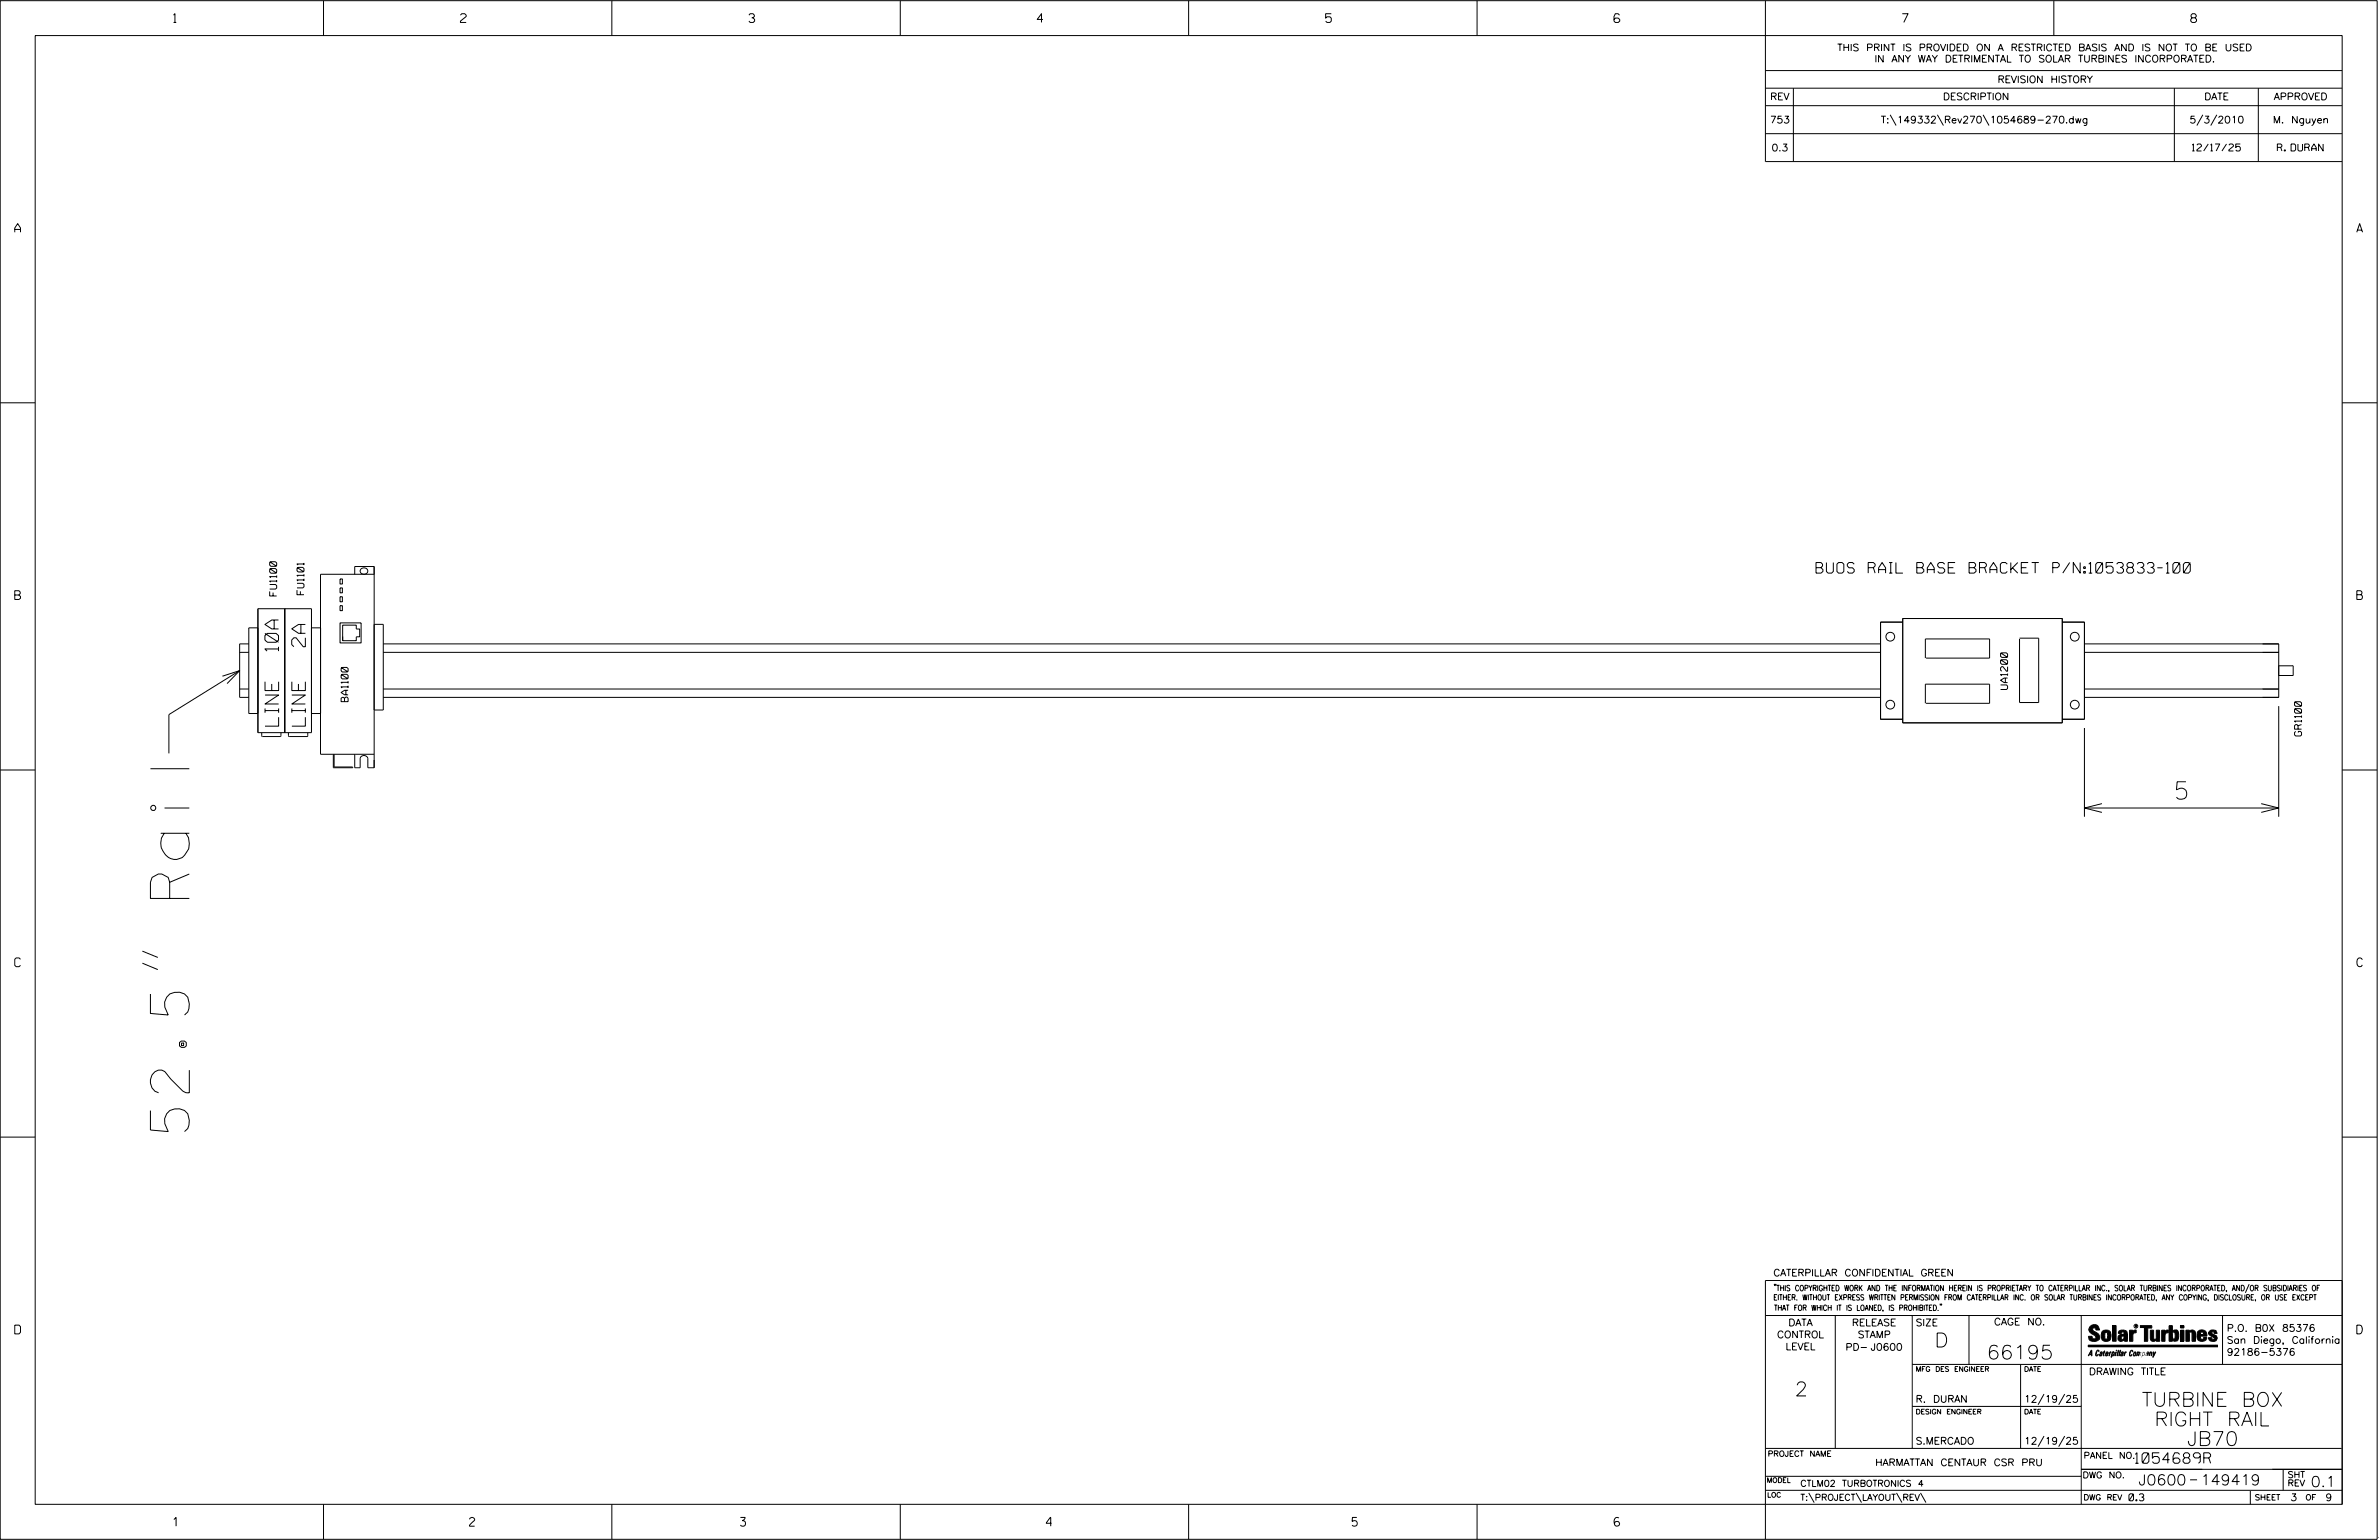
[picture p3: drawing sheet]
<svg xmlns="http://www.w3.org/2000/svg" width="864mm" height="559mm" viewBox="0 0 864 559" stroke-linecap="round" stroke-linejoin="round" font-family="sans-serif">
<defs><g id="words">
<text font-size="14.1" x="68.7" y="410.6" transform="rotate(-90 68.7 410.6)">52.5&quot; Rail</text>
<text font-size="6.3" x="790.1" y="290">5</text>
<g font-size="5.1">
<text x="702.3" y="488.8">D</text>
<text x="721.2" y="493.2">66195</text>
<text x="651.5" y="506.5">2</text>
<text x="777.5" y="510.3">TURBINE BOX</text>
<text x="782.1" y="517.4">RIGHT RAIL</text>
<text x="793.9" y="524.5">JB70</text>
</g>
<g font-size="4.9">
<text x="101.1" y="236.2" transform="rotate(-90 101.1 236.2)">10A</text>
<text x="110.8" y="234.7" transform="rotate(-90 110.8 234.7)">2A</text>
<text x="101.1" y="263.5" transform="rotate(-90 101.1 263.5)">LINE</text>
<text x="110.9" y="263.5" transform="rotate(-90 110.9 263.5)">LINE</text>
</g>
<text font-size="3.9" x="659.2" y="208">BUOS RAIL BASE BRACKET P/N:1053833-100</text>
<g font-size="3.8">
<text x="775.1" y="531">1054689R</text>
<text x="776.3" y="538.9">J0600</text>
<text x="798.8" y="538.9">149419</text>
<text x="838.8" y="539.5">0.1</text>
</g>
<g font-size="3.2">
<text x="63" y="8.2">1</text>
<text x="167.2" y="8.2">2</text>
<text x="271.8" y="8.2">3</text>
<text x="376.5" y="8.2">4</text>
<text x="481.2" y="8.2">5</text>
<text x="690.6" y="8.2">7</text>
<text x="795.3" y="8.2">8</text>
<text x="5.4" y="84.3">A</text>
<text x="855.5" y="84.3">A</text>
<text x="5.4" y="217.5">B</text>
<text x="855.6" y="217.5">B</text>
<text x="5.4" y="350.8">C</text>
<text x="855.6" y="350.8">C</text>
<text x="5.4" y="484">D</text>
<text x="855.6" y="484">D</text>
<text x="62.8" y="553.8">1</text>
<text x="170.4" y="553.8">2</text>
<text x="268.8" y="553.8">3</text>
<text x="379.8" y="553.8">4</text>
<text x="490.8" y="553.8">5</text>
<text x="585.9" y="553.8">6</text>
</g>
<g font-size="2.5">
<text x="666.9" y="18.5">THIS PRINT IS PROVIDED ON A RESTRICTED BASIS AND IS NOT TO BE USED</text>
<text x="680.5" y="22.6">IN ANY WAY DETRIMENTAL TO SOLAR TURBINES INCORPORATED.</text>
<text x="725.1" y="30">REVISION HISTORY</text>
<text x="642.6" y="36.3">REV</text>
<text x="705.3" y="36.3">DESCRIPTION</text>
<text x="800.2" y="36.3">DATE</text>
<text x="825.4" y="36.3">APPROVED</text>
<text x="642.5" y="44.7">753</text>
<text x="682.8" y="44.7">T:\149332\Rev270\1054689-270.dwg</text>
<text x="794.8" y="44.7">5/3/2010</text>
<text x="825.1" y="44.7">M. Nguyen</text>
<text x="643.1" y="54.8">0.3</text>
<text x="795.8" y="54.8">12/17/25</text>
<text x="826.7" y="54.8">R. DURAN</text>
<text x="110.3" y="215.8" transform="rotate(-90 110.3 215.8)">FU1101</text>
<text x="100.4" y="216.3" transform="rotate(-90 100.4 216.3)">FU1100</text>
<text x="728.8" y="250.2" transform="rotate(-90 728.8 250.2)">UA1200</text>
<text x="126.4" y="254.6" transform="rotate(-90 126.4 254.6)">BA1100</text>
<text x="835.5" y="267.1" transform="rotate(-90 835.5 267.1)">GR1100</text>
<text x="643.8" y="463">CATERPILLAR CONFIDENTIAL GREEN</text>
<text x="645.1" y="485.5">CONTROL</text>
<text x="649.2" y="481.1">DATA</text>
<text x="672.3" y="481.1">RELEASE</text>
<text x="674.4" y="485.5">STAMP</text>
<text x="695.4" y="481.1">SIZE</text>
<text x="723.8" y="480.8">CAGE NO.</text>
<text x="808.4" y="483.1">P.O. B0X 85376</text>
<text x="648.2" y="489.8">LEVEL</text>
<text x="669.9" y="490">PD- J0600</text>
<text x="808.4" y="487.5">San Diego, California</text>
<text x="808.4" y="491.8">92186-5376</text>
<text x="758.3" y="498.9">DRAWING TITLE</text>
<text x="695.4" y="508.9">R. DURAN</text>
<text x="734.8" y="508.9">12/19/25</text>
<text x="695.4" y="524.1">S.MERCADO</text>
<text x="734.8" y="524.1">12/19/25</text>
<text x="680.7" y="531.9">HARMATTAN CENTAUR CSR PRU</text>
<text x="772.8" y="544.6">0.3</text>
<text x="831.4" y="544.6">3</text>
<text x="844.2" y="544.6">9</text>
</g>
<g font-size="2.3">
<text x="756.4" y="529.2">PANEL NO.</text>
<text x="653.5" y="539.4">CTLM02 TURBOTRONICS 4</text>
<text x="756" y="536.3">DWG NO.</text>
<text x="830.4" y="539.3">REV</text>
<text x="830.4" y="536.2">SHT</text>
<text x="653.5" y="544.5">T:\PROJECT\LAYOUT\REV\</text>
</g>
<g font-size="2">
<text x="643.8" y="468.4">&quot;THIS COPYRIGHTED WORK AND THE INFORMATION HEREIN IS PROPRIETARY TO CATERPILLAR INC., SOLAR TURBINES INCORPORATED, AND/OR SUBSIDIARIES OF</text>
<text x="643.8" y="471.8">EITHER. WITHOUT EXPRESS WRITTEN PERMISSION FROM CATERPILLAR INC. OR SOLAR TURBINES INCORPORATED, ANY COPYING, DISCLOSURE, OR USE EXCEPT</text>
<text x="644" y="475.6">THAT FOR WHICH IT IS LOANED, IS PROHIBITED.&quot;</text>
<text x="641.7" y="528.5">PROJECT NAME</text>
<text x="756.3" y="544.3">DWG REV</text>
<text x="818.5" y="544.3">SHEET</text>
<text x="836.9" y="544.3">OF</text>
</g>
<g font-size="1.8">
<text x="695.4" y="497.6">MFG DES ENGINEER</text>
<text x="734.8" y="497.6">DATE</text>
<text x="695.4" y="513.1">DESIGN ENGINEER</text>
<text x="734.8" y="513.1">DATE</text>
<text x="641.3" y="538">MODEL</text>
<text x="641.5" y="543.3">LOC</text>
</g>
<text font-size=".9" x="775.1" y="481.7">R</text>
</g></defs>
<g fill="none" stroke="#000" stroke-width=".36">
<path d="M.1 .2h862.8v558.4h-862.8zM12.8 12.9h837.4v533h-837.4zM117.4 .2v12.7M222.1 .2v12.7M326.8 .2v12.7M431.5 .2v12.7M536.2 .2v12.7M587.9 5.5l-.5-.5h-1l-.5 1v1.7l.5 .4h1l.6-.4v-.6l-.6-.5h-1l-.5 .5M640.9 .2v58.4h209.3M745.6 .2v12.7M640.9 25.6h209.3M640.9 32h209.3"/>
<path d="M640.9 38.3h209.3M651 32v26.6M789.3 32v26.6M819.8 32v26.6M640.9 48.5h209.3M686.2 41.7l2.1 3.8M703.3 41.7l2.2 3.8M719.9 41.7l2.1 3.8M799.6 41.7l-2.1 3.8M804.7 41.7l-2.2 3.8M.1 146.2h12.7M850.2 146.2h12.7"/>
<path d="M123.4 219.8h.9v1.8h-.9zM123.4 216.5h.9v1.9h-.9zM123.4 213.3h.9v1.8h-.9zM123.4 210.1h.9v1.8h-.9zM128.8 208.4v-2.8h7v73h-2.3v-3.3a1.42 1.42 0 0 0-1.4-1.2 1.42 1.42 0 0 0-1.4 1.2v3.3h-1.9v-4.9M131.1 206.4a1.25 1.25 0 0 1 2 0 1.25 1.25 0 0 1-.4 1.9 1.23 1.23 0 0 1-1.6-.3 1.23 1.23 0 0 1 0-1.6zM135.8 208.4h-19.5v65.3h19.5M87 236.7h3.3M90.3 233.6h-3.3v19.4h3.3M93.6 220.9h19.5v45h-19.5zM93.6 227.8h-3.3v31.1h3.3M103.4 220.9v45"/>
<path d="M113.1 227.8h3.3M123.4 226h7.7v7.3h-7.7zM124.4 231v1.5h4.9v-1.4h1.3v-2.9h-1.3v-1.4h-4.9v5.7M135.8 226.6h3.3v31h-3.3M139.1 233.6h543.6M139.1 236.7h543.6M690.7 225.7h-8v35.3h8M690.7 224.4h57.9v37.9h-57.9zM698.9 238.8v-7h23.3v7h-23M733.1 231.6h7v23.3h-7v-23.1M748.7 225.7h8v35.3h-8M756.7 233.6h70.5v19.4h-70.5"/>
<path d="M756.7 236.7h70.5M80.8 245.4l6.2-2.1-4.6 4.7M87 250h3.3M87 243.3l-25.7 16v14.1M113.1 258.9h3.3M139.1 250h543.6M139.1 253h543.6M698.9 255.2v-7h23.3v7h-23M756.7 250h70.5M827.2 256.2v40.2M827.2 241.6h5.2v3.5h-5.2M.1 279.4h12.7"/>
<path d="M95 265.9v1.1l.3 .3h6.4l.3-.3v-1.1M104.7 265.9v1.1l.3 .3h6.4l.3-.3v-1.1M121 273.7v4.9h7.1v-.3h-6.8v-4.6M756.7 264.2v32.2M850.2 279.4h12.7M756.7 293.2h70.5M763 291.6l-6.3 1.6 6.3 1.6M820.8 291.6l6.4 1.6-6.4 1.6M51.7 349.5l5.6 2.3M51.7 345.1l5.6 2.3M.1 412.6h12.7M850.2 412.6h12.7"/>
<path d="M640.9 477.3h209.3M644.2 466.1l-.1 .4M644.7 466.1l-.2 .4M666.2 477.3v48.3M694.2 477.3v48.3M704.4 473.3l-.1 .4M704.8 473.3l-.1 .4M714.8 477.3v17.8M755.5 477.3v68.6M806.8 477.3v17.8M816.5 466l-1.4 3.1M850.2 464.6h-209.3v94"/>
<path d="M850.2 464.8v81.1M694.2 495.1h156M733.5 495.1v30.5M758.6 481.4a2.02 2.02 0 0 1 3.1-.1l.5 1.3h-1.3l-.2-.6-.4-.2-.6 .1-.1 .4 .4 .7a2.46 2.46 0 0 1 2.2 2.9 2.83 2.83 0 0 1-3.8 .3l-.3-1.3h1.3l.2 .7 .6 .3 .5-.2 .2-.5-.4-.6-1.9-1.2-.4-.9zM759.2 491.3h-.7l.7-1.2v1.9h.2l-.1-2.1-1.3 2.1 .5-.5h.7M761.3 490l.3-.2 .4 .3-.1 .3-.3-.4-.4 .3-.3 1.6h.4l.4-.5-.3 .6-.4 .1-.3-.4zM762.6 490.6l.5-.1-.1 1.4h-.9a.74 .74 0 0 1 .9-.8l-.3 .7-.5 .1 .2-.5 .6-.2v-.5l-.7 .2zM763 483.2a2.17 2.17 0 0 1 3.1 0l.3 1.4-.3 1.5a2.17 2.17 0 0 1-3.1 0l-.3-1.5zM763.6 490.5l.4-.4 .2 .6h-.3l-.3 .9 .2 .4-.3-.1zM764.1 483.7l.5-.4 .4 .3v2.2l-.4 .2-.5-.2zM764.6 491.1l.6 .2v-.7l-.4-.1-.4 .6-.1 .8h.6M764.6 491.1l-.1 .8h.4"/>
<path d="M764.6 482.6v.8M764.8 490.7l.4 .1v.3h-.6zM765 491.5l-.1 .4zM766 490.5l-.5 1.5zM766 490.8l.4-.3-.4 .4M766.9 481h1.3v5.7h-1.3zM767 490.8l.5 .1-.3 .8-.4 .2zM767.3 490.5h-.5l-.5 2M767.3 490.5a.8 .8 0 0 1 .2 1 .8 .8 0 0 1-.9 .4l-.1 .6M767.3 490.5l-.1 .2M768.1 490.5l-.4 1.5zM768.2 489.9h.3l-.1 .2h-.2z"/>
<path d="M769 489.9l-.5 2.1zM769.7 489.9l-.6 2.1zM770.1 491.4l.5-.3-.5 .8zM770.4 491.9h.1M770.6 491.1l.1-.4-.7 .2 .1-.3 .6-.1 .2 .3-.5 1.1M770.6 491.1a.74 .74 0 0 0-.8 .8h.6M771 484.8h-.7l-.3 .6 .4 .7 .5-.3 .1-2.4h-.8l-.1 .4h-1.2a1.71 1.71 0 0 1 1.8-1.3 1.71 1.71 0 0 1 1.6 1.4v2.8h-1.1l-.1-.6M771 484.2l-1.5 .1a1.41 1.41 0 0 0 0 2.4l.5 .1 1.1-.7M771.2 486.1h-.1M771.4 490.5l.1 .3 .4-.3-.9 1.5zM771.5 490.8h.1M773 482.7h1.2v.5l.5-.5 .7-.1v1h-.6l-.5 .4-.1 2.7h-1.2z"/>
<path d="M773.3 490.3l.6-.4 .4 .2-.1 .4-.3-.4a1.28 1.28 0 0 0-.5 1.8l.6-.4-.1 .4-.8 .1zM774.7 490.8l.5-.3a.88 .88 0 0 1 .2 .9 .88 .88 0 0 1-.7 .7l-.2-.2zM774.8 490.9h.5l-.3 1h-.3l-.2-.2zM775.2 490.5l-.1 .2M776.8 481h4.3v.9h-1.5v4.8h-1.3M776.8 490.6l-.8 .2v-.3l-.4 1.5 .8-1.3v1.3l.3-1.2M779.3 491.1h.4M779.6 490.5h.3l-.3 1.4M779.6 490.7h.2l-.1 .4M779.7 491.1l-.1 .4M779.7 491.1l-.4 .2M780.1 492l.4-1.5 .1 .3 .3-.3 .3 .2-.3 1.3v-1.3l-.7 1.3"/>
<path d="M780.6 482.7h1.2v2.7l.1 .4 .4 .3 .4-.7v-2.7h1.2l.1 4h-1.3v-.5l-1.1 .6-.7-.3-.3-.7zM781.6 492.5l1-2-.8 1.3-.2-1.3-.2 2M784.7 482.7h1.2v.5l.5-.5 .7-.1v1h-.5l-.6 .4-.1 2.7h-1.2zM787.4 481h1.2v2a1.4 1.4 0 0 1 2.2 .2l.1 1.4-.4 1.9-1.5 .1-.4-.5v-1l.5 .9 .5-.3v-2.1l-.5-.4-.5 .7v2.8h-1.2zM791.5 482.7h1.3v4h-1.3zM791.5 481h1.3v.9h-1.3zM793.5 482.7h1.3v.4l.7-.5 1.1 .2 .4 .6v3.3h-1.3l-.2-3.4-.7 .2v3.2h-1.3zM794.8 483.1h.1M797.7 483.2a1.92 1.92 0 0 1 2.4-.5 1.92 1.92 0 0 1 1 2.1h-2.3v.8l.6 .5 .5-.3v-.5h1.2a1.83 1.83 0 0 1-2.1 1.4 1.83 1.83 0 0 1-1.5-2.1zM798.8 484.2v.6M799.1 483.4h.6l.2 .8h-1.1zM804.6 482.9a1.84 1.84 0 0 0-2.9 .8 3.3 3.3 0 0 0 2.2 1.9l-.5 .5-.4-.3-.1-.4h-1.2l.1 .6a1.92 1.92 0 0 0 2.9 .4"/>
<path d="M804.9 483.8h-1.2l-.2-.6-.5 .1-.1 .3 .1 .3 1.8 .9M805.1 488.1h-47.1v.6h47.1M694.2 510.3h61.3M742 505.8l-2.2 3.9M749.5 505.8l-2.2 3.9M640.9 525.6h209.2M640.9 535.7h114.6M742 521.1l-2.2 3.8M749.5 521.1l-2.2 3.8M755.5 533.2h94.7M795 537h2.6M828.8 533.2v7.6"/>
<path d="M117.4 545.9v12.7M222.1 545.9v12.7M326.8 545.9v12.7M431.5 545.9v12.7M536.2 545.9v12.7M640.9 540.8h209.3M656.6 541.7l2 3.5M673.8 541.7l1.9 3.5M688.4 541.7l2 3.5M697.2 541.7l1.9 3.5M816.9 541v4.9M863.5 557.9h.1"/>
<circle cx="686.2" cy="231" r="1.59"/>
<circle cx="753.2" cy="231" r="1.6"/>
<circle cx="686.2" cy="255.7" r="1.59"/>
<circle cx="753.2" cy="255.7" r="1.6"/>
<circle cx="775.4" cy="481.2" r=".69"/>
</g>
<g fill="#000">
<path d="M768.1 490.5l-.4 1.5zM768.2 489.9h.3l-.1 .2h-.2zM769 489.9l-.5 2.1zM769.7 489.9l-.6 2.1zM791.5 481h1.3v.9h-1.3zM791.5 482.7h1.3v4h-1.3zM758 488.1h47.1v.6h-47.1z"/>
<path d="M759.2 489.9l-1.2 2.1 .5-.5h.7v.5h.2zM759.2 490.1v1.2h-.7z" fill-rule="evenodd"/>
<path d="M758.6 481.4a2.02 2.02 0 0 1 3.1-.1l.5 1.3h-1.3l-.2-.6-.4-.2-.6 .1-.1 .4 .4 .7a2.46 2.46 0 0 1 2.2 2.9 2.83 2.83 0 0 1-3.8 .3l-.3-1.3h1.3l.2 .7 .6 .3 .5-.2 .2-.5-.4-.6-1.9-1.2-.4-.9z" fill-rule="evenodd"/>
<path d="M761.3 490l.3-.2 .4 .3-.1 .3-.3-.4-.4 .3-.3 1.6h.4l.4-.5-.3 .6-.4 .1-.3-.4z" fill-rule="evenodd"/>
<path d="M762.6 490.6l.5-.1-.1 1.4h-.9a.74 .74 0 0 1 .9-.8l-.6 .3-.2 .5 .5-.1 .3-.6v-.5l-.7 .2z" fill-rule="evenodd"/>
<path d="M763.6 490.5l.4-.4 .2 .6h-.3l-.3 .9 .2 .4-.3-.1z" fill-rule="evenodd"/>
<path d="M764.8 490.5l.5 .3-.1 .5h-.6l.6-.2v-.3l-.4-.1-.3 1.2h.4l.3-.4-.6 .6-.3-.2v-.4z" fill-rule="evenodd"/>
<path d="M763 483.2a2.17 2.17 0 0 1 3.1 0l.3 1.4-.3 1.5a2.17 2.17 0 0 1-3.1 0l-.3-1.5zM764.1 483.7v2.1l.5 .2 .4-.2v-2.2l-.4-.3z" fill-rule="evenodd"/>
<path d="M766 490.5v.3l.4-.1-.4 .2-.5 1.1z" fill-rule="evenodd"/>
<path d="M766.8 490.5l-.5 2 .3-.6a.71 .71 0 0 0 .9-.5 .71 .71 0 0 0-.4-.9zM767 490.8l.5 .1-.3 .8-.4 .2z" fill-rule="evenodd"/>
<path d="M766.9 481h1.3v5.7h-1.3z" fill-rule="evenodd"/>
<path d="M770.1 490.6l.6-.1 .2 .3-.4 1.2-.5 .1-.2-.5 .3-.5h.5l-.7 .5v.3l.4-.1 .4-.9-.5-.2-.2 .2z" fill-rule="evenodd"/>
<path d="M769.4 482.8l-.5 1h1.2l.1-.4h.8v.8l-1.5 .1a1.41 1.41 0 0 0 0 2.4l.5 .1 1.1-.7 .1 .6h1.1v-2.8a1.79 1.79 0 0 0-2.4-1.2zM770.3 484.8h.7l-.1 1-.5 .3-.4-.7z" fill-rule="evenodd"/>
<path d="M771.4 490.5l.1 .3 .4-.3-.9 1.5z" fill-rule="evenodd"/>
<path d="M773 482.7h1.2v.5l.5-.5 .7-.1v1h-.6l-.5 .4-.1 2.7h-1.2z" fill-rule="evenodd"/>
<path d="M773.3 490.3l.6-.4 .4 .2-.1 .4-.3-.4a1.28 1.28 0 0 0-.5 1.8l.6-.4-.3 .5h-.6z" fill-rule="evenodd"/>
<path d="M774.7 490.8l-.2 1.1h.7a.96 .96 0 0 0 0-1.4zM774.8 490.9h.5l-.1 .6-.5 .4-.2-.2z" fill-rule="evenodd"/>
<path d="M776 490.5v.3l.4-.3 .2 .3 .7-.2-.3 1.4v-1.3l-.6 1.3v-1.3l-.8 1.3z" fill-rule="evenodd"/>
<path d="M776.8 481h4.3v.9h-1.5v4.8h-1.3v-4.8h-1.5z" fill-rule="evenodd"/>
<path d="M777.9 490.5l-.5 2 .3-.6a.71 .71 0 0 0 .9-.5 .71 .71 0 0 0-.4-.9zM778.1 490.8l.3-.1 .1 .4-.5 .8-.2-.5z" fill-rule="evenodd"/>
<path d="M779.3 490.6l.6-.1-.3 1.5-.7-.1a.67 .67 0 0 1 .8-.8l-.6 .3-.1 .5 .4-.1 .4-.9-.4-.2-.3 .2z" fill-rule="evenodd"/>
<path d="M780.5 490.5l.1 .3 .3-.3 .3 .2-.3 1.3v-1.3l-.8 1.3z" fill-rule="evenodd"/>
<path d="M780.6 482.7h1.2v2.7l.1 .4 .4 .3 .4-.7v-2.7h1.2l.1 4h-1.3v-.5l-1.1 .6-.7-.3-.3-.7z" fill-rule="evenodd"/>
<path d="M781.6 490.5l.2 1.3 .8-1.3-1.2 2z" fill-rule="evenodd"/>
<path d="M784.7 482.7h1.2v.5l.5-.5 .7-.1v1h-.5l-.6 .4-.1 2.7h-1.2z" fill-rule="evenodd"/>
<path d="M787.4 481h1.2v2a1.4 1.4 0 0 1 2.2 .2l.1 1.4-.4 1.9-1.5 .1-.4-.5v-1l.5 .9 .5-.3v-2.1l-.5-.4-.5 .7v2.8h-1.2z" fill-rule="evenodd"/>
<path d="M793.5 482.7h1.3v.4a1.29 1.29 0 0 1 2.2 .3v3.3h-1.2l-.3-3.4-.7 .2v3.2h-1.3z" fill-rule="evenodd"/>
<path d="M797.7 483.2a1.92 1.92 0 0 1 2.4-.5 1.92 1.92 0 0 1 1 2.1h-2.3v.8l.6 .5 .5-.3v-.5h1.2a1.83 1.83 0 0 1-2.1 1.4 1.83 1.83 0 0 1-1.5-2.1zM799.1 483.4l-.3 .8h1.1l-.2-.8z" fill-rule="evenodd"/>
<path d="M801.9 483.2a1.94 1.94 0 0 1 3 .1v.5h-1.2l-.2-.6-.5 .1-.1 .3 .1 .3 1.8 .9a1.2 1.2 0 0 1 .1 1.3 1.2 1.2 0 0 1-1.2 .7l-1.6-.4-.4-1h1.2l.1 .4 .4 .3 .5-.5a3.3 3.3 0 0 1-2.2-1.9z" fill-rule="evenodd"/>
<circle cx="761.4" cy="492" r=".07"/>
<circle cx="762.2" cy="485.1" r=".07"/>
<circle cx="769.3" cy="492" r=".07"/>
<circle cx="773.1" cy="486.7" r=".07"/>
<circle cx="791.5" cy="486.7" r=".07"/>
<circle cx="791.5" cy="481" r=".07"/>
<circle cx="794.8" cy="486.7" r=".07"/>
</g>
<use href="#words"/>
</svg>
